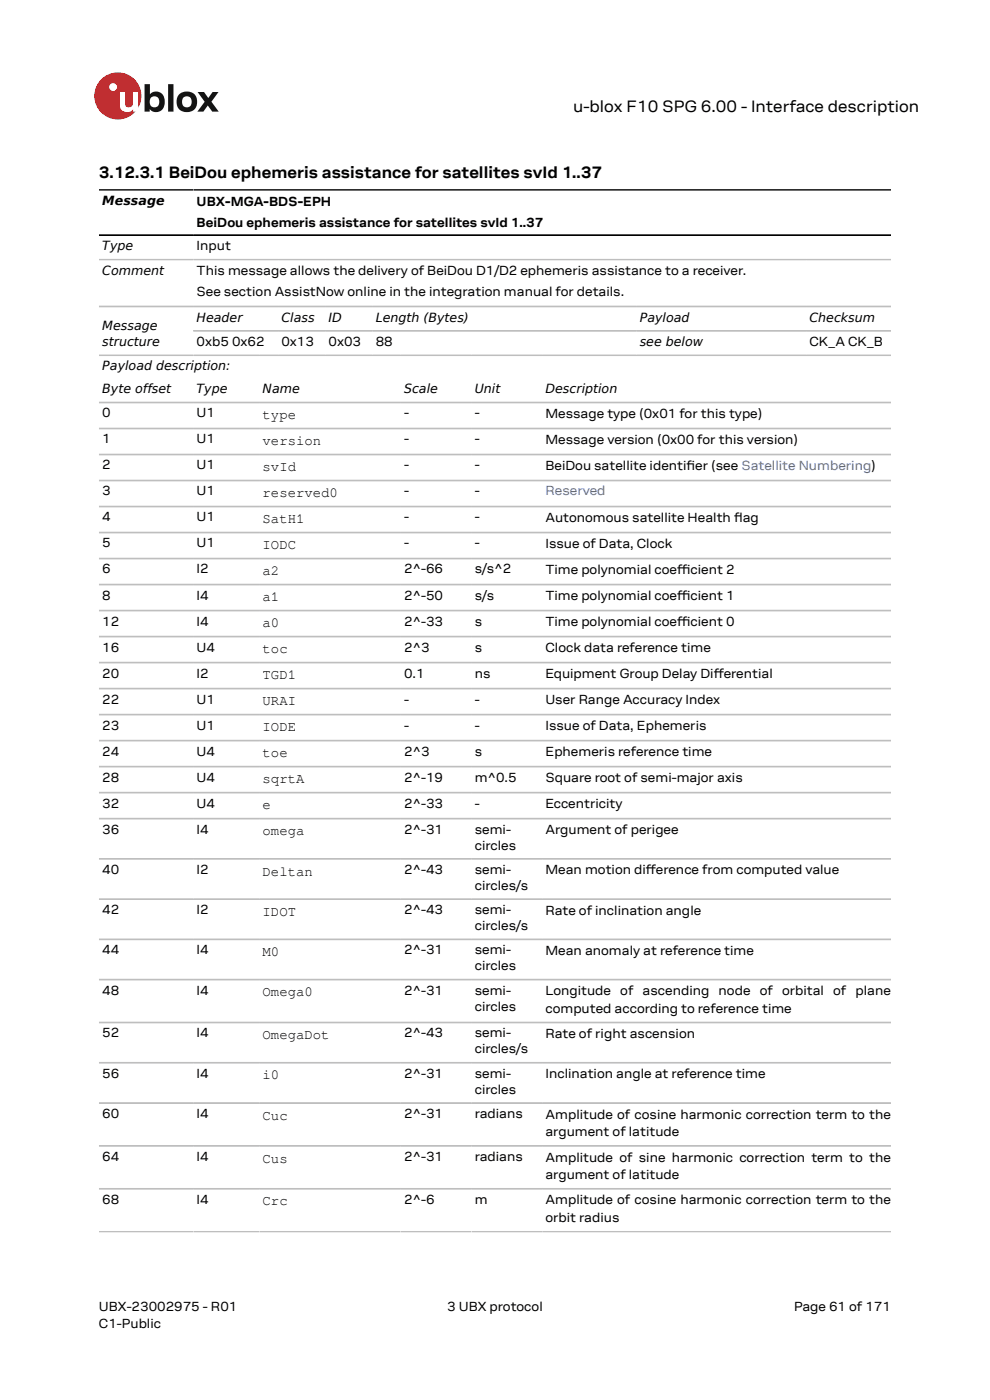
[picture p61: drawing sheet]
<svg xmlns="http://www.w3.org/2000/svg" width="210mm" height="297mm" viewBox="0 0 210 297" stroke-linecap="round" stroke-linejoin="round" font-family="sans-serif">
<defs><g id="words">
<g font-size="3.5">
<text x="121.6" y="23.7">u-blox F10 SPG 6.00 - Interface description</text>
<text x="21" y="37.9">3.12.3.1 BeiDou ephemeris assistance for satellites svId 1..37</text>
</g>
<g font-size="3">
<text x="55.7" y="88.9">type</text>
<text x="55.7" y="94.4">version</text>
<text x="55.7" y="100">svId</text>
<text x="55.7" y="105.5">reserved0</text>
<text x="55.7" y="111">SatH1</text>
<text x="55.7" y="116.5">IODC</text>
<text x="55.7" y="122">a2</text>
<text x="55.7" y="127.5">a1</text>
<text x="55.7" y="133.1">a0</text>
<text x="55.7" y="138.6">toc</text>
<text x="55.7" y="144.1">TGD1</text>
<text x="55.7" y="149.6">URAI</text>
<text x="55.7" y="155.1">IODE</text>
<text x="55.7" y="160.7">toe</text>
<text x="55.7" y="166.2">sqrtA</text>
<text x="55.7" y="171.7">e</text>
<text x="55.7" y="177.2">omega</text>
<text x="55.7" y="185.7">Deltan</text>
<text x="55.7" y="194.3">IDOT</text>
<text x="55.7" y="202.8">M0</text>
<text x="55.7" y="211.4">Omega0</text>
<text x="55.7" y="220.5">OmegaDot</text>
<text x="55.7" y="229">i0</text>
<text x="55.7" y="237.5">Cuc</text>
<text x="55.7" y="246.6">Cus</text>
<text x="55.7" y="255.7">Crc</text>
</g>
<g font-size="2.8">
<text x="41.7" y="43.6">UBX-MGA-BDS-EPH</text>
<text x="41.7" y="48.1">BeiDou ephemeris assistance for satellites svId 1..37</text>
<text x="41.7" y="53.1">Input</text>
<text x="41.7" y="58.4">This message allows the delivery of BeiDou D1/D2 ephemeris assistance to a receiver.</text>
<text x="41.7" y="62.9">See section AssistNow online in the integration manual for details.</text>
<text x="41.7" y="73.4">0xb5 0x62</text>
<text x="59.7" y="73.4">0x13</text>
<text x="69.7" y="73.4">0x03</text>
<text x="79.7" y="73.4">88</text>
<text x="171.7" y="73.4">CK_A CK_B</text>
<text x="21.7" y="88.6">0</text>
<text x="41.7" y="88.6">U1</text>
<text x="85.7" y="88.6">-</text>
<text x="100.7" y="88.6">-</text>
<text x="115.7" y="88.7">Message type (0x01 for this type)</text>
<text x="21.7" y="94.1">1</text>
<text x="41.7" y="94.1">U1</text>
<text x="85.7" y="94.1">-</text>
<text x="100.7" y="94.1">-</text>
<text x="115.7" y="94.2">Message version (0x00 for this version)</text>
<text x="21.7" y="99.6">2</text>
<text x="41.7" y="99.6">U1</text>
<text x="85.7" y="99.6">-</text>
<text x="100.7" y="99.6">-</text>
<text x="115.7" y="99.7">BeiDou satellite identifer (see Satellite Numbering)</text>
<text x="145.6" y="99.7">i</text>
<text x="21.7" y="105.1">3</text>
<text x="41.7" y="105.1">U1</text>
<text x="85.7" y="105.1">-</text>
<text x="100.7" y="105.1">-</text>
<text x="21.7" y="110.6">4</text>
<text x="41.7" y="110.6">U1</text>
<text x="85.7" y="110.6">-</text>
<text x="100.7" y="110.6">-</text>
<text x="115.7" y="110.8">Autonomous satellite Health fag</text>
<text x="155.7" y="110.8">l</text>
<text x="21.7" y="116.1">5</text>
<text x="41.7" y="116.1">U1</text>
<text x="85.7" y="116.1">-</text>
<text x="100.7" y="116.1">-</text>
<text x="115.7" y="116.3">Issue of Data, Clock</text>
<text x="21.7" y="121.7">6</text>
<text x="41.7" y="121.7">I2</text>
<text x="85.7" y="121.7">2^-66</text>
<text x="100.7" y="121.7">s/s^2</text>
<text x="115.7" y="121.8">Time polynomial coefcient 2</text>
<text x="143.6" y="121.8">f</text>
<text x="143.6" y="121.8">i</text>
<text x="21.7" y="127.2">8</text>
<text x="41.7" y="127.2">I4</text>
<text x="85.7" y="127.2">2^-50</text>
<text x="100.7" y="127.2">s/s</text>
<text x="115.7" y="127.3">Time polynomial coefcient 1</text>
<text x="143.6" y="127.3">f</text>
<text x="143.6" y="127.3">i</text>
<text x="21.7" y="132.7">12</text>
<text x="41.7" y="132.7">I4</text>
<text x="85.7" y="132.7">2^-33</text>
<text x="100.7" y="132.7">s</text>
<text x="115.7" y="132.8">Time polynomial coefcient 0</text>
<text x="143.6" y="132.8">f</text>
<text x="143.6" y="132.8">i</text>
<text x="21.7" y="138.2">16</text>
<text x="21.7" y="143.7">20</text>
<text x="41.7" y="138.2">U4</text>
<text x="41.7" y="143.7">I2</text>
<text x="85.7" y="138.2">2^3</text>
<text x="85.7" y="143.7">0.1</text>
<text x="100.7" y="138.2">s</text>
<text x="100.7" y="143.7">ns</text>
<text x="115.7" y="138.4">Clock data reference time</text>
<text x="115.7" y="143.9">Equipment Group Delay Diferential</text>
<text x="151.4" y="143.9">f</text>
<text x="21.7" y="149.3">22</text>
<text x="41.7" y="149.3">U1</text>
<text x="85.7" y="149.3">-</text>
<text x="100.7" y="149.3">-</text>
<text x="115.7" y="149.4">User Range Accuracy Index</text>
<text x="21.7" y="154.8">23</text>
<text x="41.7" y="154.8">U1</text>
<text x="85.7" y="154.8">-</text>
<text x="100.7" y="154.8">-</text>
<text x="115.7" y="154.9">Issue of Data, Ephemeris</text>
<text x="21.7" y="160.3">24</text>
<text x="41.7" y="160.3">U4</text>
<text x="85.7" y="160.3">2^3</text>
<text x="100.7" y="160.3">s</text>
<text x="115.7" y="160.4">Ephemeris reference time</text>
<text x="21.7" y="165.8">28</text>
<text x="41.7" y="165.8">U4</text>
<text x="85.7" y="165.8">2^-19</text>
<text x="100.7" y="165.8">m^0.5</text>
<text x="115.7" y="165.9">Square root of semi-major axis</text>
<text x="21.7" y="171.3">32</text>
<text x="41.7" y="171.3">U4</text>
<text x="85.7" y="171.3">2^-33</text>
<text x="100.7" y="171.3">-</text>
<text x="115.7" y="171.5">Eccentricity</text>
<text x="21.7" y="176.8">36</text>
<text x="41.7" y="176.8">I4</text>
<text x="85.7" y="176.8">2^-31</text>
<text x="100.7" y="176.8">semi-</text>
<text x="115.7" y="177">Argument of perigee</text>
<text x="21.7" y="185.4">40</text>
<text x="41.7" y="185.4">I2</text>
<text x="85.7" y="185.4">2^-43</text>
<text x="100.7" y="180.2">circles</text>
<text x="100.7" y="185.4">semi-</text>
<text x="115.7" y="185.5">Mean motion diference from computed value</text>
<text x="137" y="185.5">f</text>
<text x="100.7" y="188.8">circles/s</text>
<text x="21.7" y="193.9">42</text>
<text x="41.7" y="193.9">I2</text>
<text x="85.7" y="193.9">2^-43</text>
<text x="100.7" y="193.9">semi-</text>
<text x="100.7" y="197.3">circles/s</text>
<text x="115.7" y="194.1">Rate of inclination angle</text>
<text x="21.7" y="202.4">44</text>
<text x="41.7" y="202.4">I4</text>
<text x="85.7" y="202.4">2^-31</text>
<text x="100.7" y="202.4">semi-</text>
<text x="115.7" y="202.6">Mean anomaly at reference time</text>
<text x="100.7" y="205.8">circles</text>
<text x="21.7" y="211">48</text>
<text x="41.7" y="211">I4</text>
<text x="85.7" y="211">2^-31</text>
<text x="100.7" y="211">semi-</text>
<text x="100.7" y="214.4">circles</text>
<text x="115.7" y="211.1">Longitude of ascending node of orbital of plane</text>
<text x="115.7" y="214.8">computed according to reference time</text>
<text x="21.7" y="220.1">52</text>
<text x="41.7" y="220.1">I4</text>
<text x="85.7" y="220.1">2^-43</text>
<text x="100.7" y="220.1">semi-</text>
<text x="115.7" y="220.2">Rate of right ascension</text>
<text x="100.7" y="223.5">circles/s</text>
<text x="21.7" y="228.6">56</text>
<text x="41.7" y="228.6">I4</text>
<text x="85.7" y="228.6">2^-31</text>
<text x="100.7" y="228.6">semi-</text>
<text x="100.7" y="232">circles</text>
<text x="115.7" y="228.8">Inclination angle at reference time</text>
<text x="21.7" y="237.2">60</text>
<text x="41.7" y="237.2">I4</text>
<text x="85.7" y="237.2">2^-31</text>
<text x="100.7" y="237.2">radians</text>
<text x="115.7" y="237.3">Amplitude of cosine harmonic correction term to the</text>
<text x="115.7" y="241">argument of latitude</text>
<text x="21.7" y="246.3">64</text>
<text x="41.7" y="246.3">I4</text>
<text x="85.7" y="246.3">2^-31</text>
<text x="100.7" y="246.3">radians</text>
<text x="115.7" y="246.4">Amplitude of sine harmonic correction term to the</text>
<text x="115.7" y="250.1">argument of latitude</text>
<text x="21.7" y="255.4">68</text>
<text x="41.7" y="255.4">I4</text>
<text x="85.7" y="255.4">2^-6</text>
<text x="100.7" y="255.4">m</text>
<text x="115.7" y="255.5">Amplitude of cosine harmonic correction term to the</text>
<text x="115.7" y="259.2">orbit radius</text>
<text x="21" y="278">UBX-23002975 - R01</text>
<text x="21" y="281.8">C1-Public</text>
<text x="94.9" y="278">3 UBX protocol</text>
<text x="168.4" y="278">Page 61 of 171</text>
</g>
<text font-size="2.8" fill="#4664b4" x="115.7" y="105.1">Reserved</text>
<g font-size="2.7">
<text x="21.7" y="43.5">Message</text>
<text x="21.7" y="53.1">Type</text>
<text x="21.7" y="58.3">Comment</text>
<text x="21.7" y="70">Message</text>
<text x="41.7" y="68.2">Header</text>
<text x="59.7" y="68.2">Class</text>
<text x="69.7" y="68.2">ID</text>
<text x="79.7" y="68.2">Length (Bytes)</text>
<text x="135.7" y="68.2">Payload</text>
<text x="171.7" y="68.2">Checksum</text>
<text x="21.7" y="73.4">structure</text>
<text x="135.7" y="73.4">see below</text>
<text x="21.7" y="78.6">Payload description:</text>
<text x="21.7" y="83.4">Byte offset</text>
<text x="41.7" y="83.4">Type</text>
<text x="55.7" y="83.4">Name</text>
<text x="85.7" y="83.4">Scale</text>
<text x="100.7" y="83.4">Unit</text>
<text x="115.7" y="83.4">Description</text>
</g>
</g></defs>
<circle cx="25" cy="20.4" r="5" fill="#ed2023"/>
<circle cx="24" cy="18.5" r=".83" fill="#fff"/>
<g fill="#151516">
<path d="M35.7 17.9h1.1v5.8h-1.1z"/>
<path d="M41.9 19.5h1.4l.9 1.3 .9-1.3h1.3l-1.6 2.1 1.6 2.1h-1.4l-.9-1.3-1 1.3h-1.2l1.5-2.1z"/>
<path d="M32 20.7a1.17 1.17 0 0 0-.1 1.5 1.17 1.17 0 0 0 1.4 .4 1.16 1.16 0 0 0 .4-1.6 1.16 1.16 0 0 0-1.7-.3zM30.7 17.9h1.1v2.1a1.82 1.82 0 0 1 2.2-.4 1.82 1.82 0 0 1 .9 2 1.83 1.83 0 0 1-1 2 1.83 1.83 0 0 1-2.1-.5v.6h-1.1z"/>
<path d="M38.9 20.7a1.18 1.18 0 0 0-.2 1.5 1.18 1.18 0 0 0 1.5 .4 1.18 1.18 0 0 0 .4-1.5 1.18 1.18 0 0 0-1.5-.5zM37.4 21.6a2.25 2.25 0 0 1 4.5 0 2.25 2.25 0 0 1-4.5 0z"/>
</g>
<path d="M25.4 19.5h1.1v2.5a.84 .84 0 0 0 1 .8 .84 .84 0 0 0 .7-1v-2.3h1.1v4.2h-1.1v-.5a1.59 1.59 0 0 1-1.8 .5 1.59 1.59 0 0 1-1-1.5z" fill="#fff"/>
<path d="M21 40.3h168M21 49.9h168" fill="none" stroke="#000" stroke-width=".35"/>
<g fill="none" stroke="#bebebe" stroke-width=".35">
<path d="M21 55.1h168M21 65h168M21 75.4h168M41 70.2h148M21 85.4h168M21 90.9h168M21 96.4h168M21 101.9h168M21 107.5h168M21 113h168M21 118.5h168M21 124h168"/>
<path d="M21 129.5h168M21 135h168M21 140.6h168M21 146.1h168M21 151.6h168M21 157.1h168M21 162.6h168M21 168.2h168M21 173.7h168M21 182.2h168M21 190.7h168M21 199.3h168"/>
<path d="M21 207.8h168M21 216.9h168M21 225.5h168M21 234h168M21 243.1h168M21 252.2h168M21 261.3h168"/>
</g>
<use href="#words"/>
</svg>
